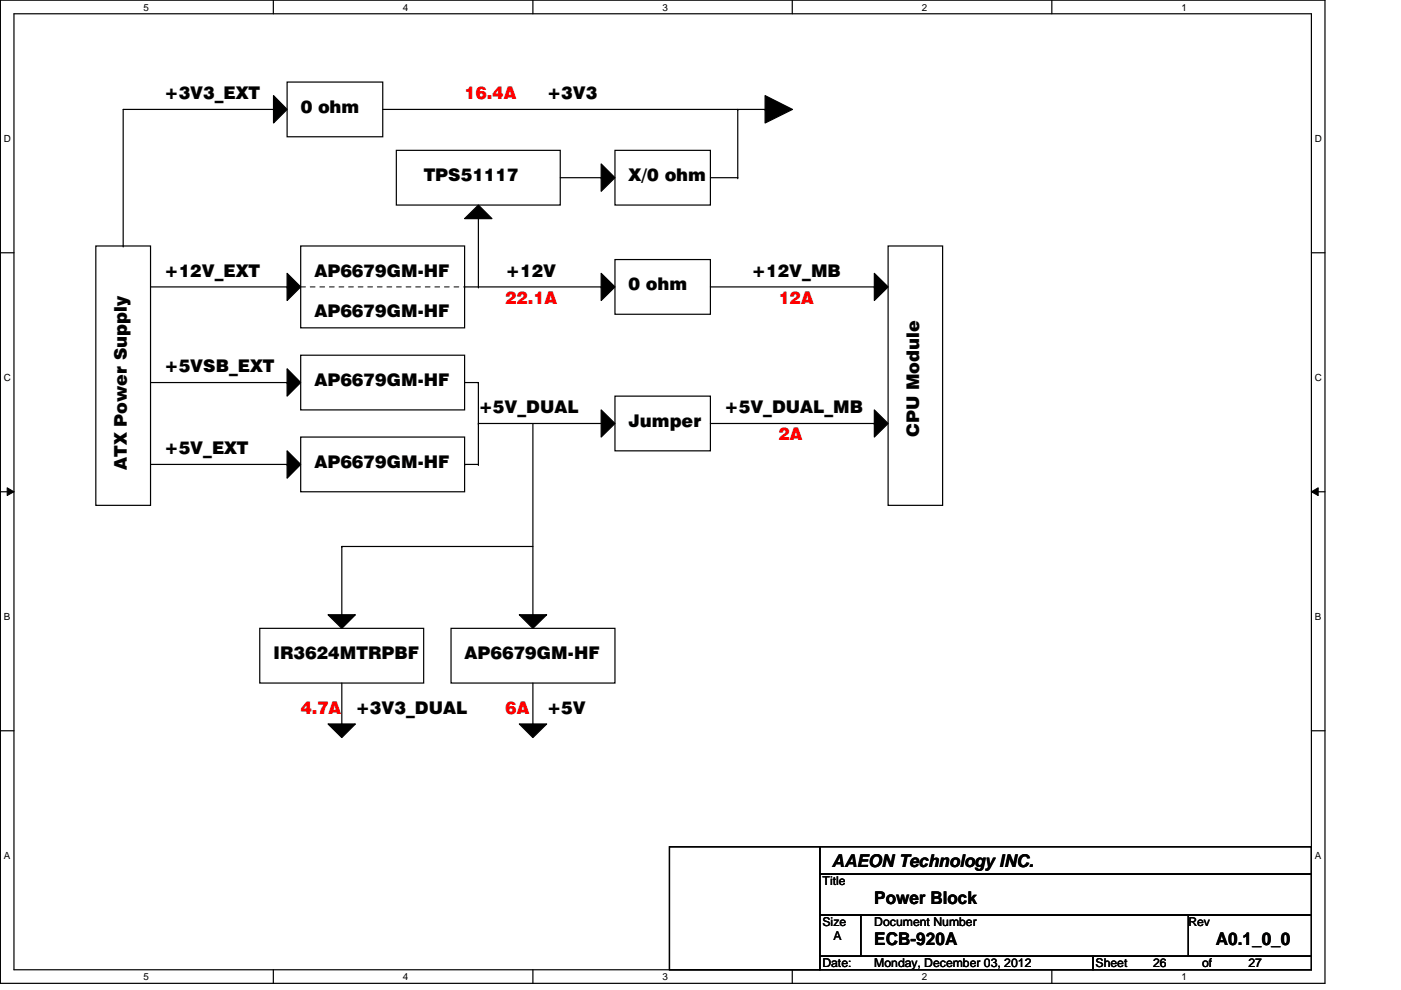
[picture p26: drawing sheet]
<svg xmlns="http://www.w3.org/2000/svg" width="297mm" height="210mm" viewBox="0 0 297 210" stroke-linecap="round" stroke-linejoin="round" font-family="sans-serif">
<defs><g id="words">
<g font-size="3.7">
<text x="34.8" y="21">+3V3_EXT</text>
<text x="63.8" y="23.9">0 ohm</text>
<text x="115.9" y="21">+3V3</text>
<text x="89.8" y="38.4">TPS51117</text>
<text x="133.3" y="38.4">X/0 ohm</text>
<text x="34.8" y="58.6">+12V_EXT</text>
<text x="66.7" y="58.6">AP6679GM-HF</text>
<text x="107.2" y="58.6">+12V</text>
<text x="159.3" y="58.6">+12V_MB</text>
<text x="133.3" y="61.6">0 ohm</text>
<text x="66.7" y="67.3">AP6679GM-HF</text>
<text x="34.8" y="78.9">+5VSB_EXT</text>
<text x="66.7" y="81.8">AP6679GM-HF</text>
<text x="101.4" y="87.6">+5V_DUAL</text>
<text x="153.5" y="87.6">+5V_DUAL_MB</text>
<text x="133.3" y="90.5">Jumper</text>
<text x="194.9" y="92.7" transform="rotate(-90 194.9 92.7)">CPU Module</text>
<text x="26.9" y="99.7" transform="rotate(-90 26.9 99.7)">ATX Power Supply</text>
<text x="34.8" y="96.3">+5V_EXT</text>
<text x="66.7" y="99.2">AP6679GM-HF</text>
<text x="58" y="139.7">IR3624MTRPBF</text>
<text x="98.5" y="139.7">AP6679GM-HF</text>
<text x="75.4" y="151.3">+3V3_DUAL</text>
<text x="115.9" y="151.3">+5V</text>
<text x="176.4" y="183.8">AAEON Technology INC.</text>
<text x="185.4" y="191.7">Power Block</text>
<text x="185.4" y="200.4">ECB-920A</text>
<text x="257.8" y="200.4">A0.1_0_0</text>
</g>
<g font-size="3.7" fill="#f00">
<text x="98.5" y="21">16.4A</text>
<text x="107.2" y="64.4">22.1A</text>
<text x="165.1" y="64.4">12A</text>
<text x="165.1" y="93.4">2A</text>
<text x="63.8" y="151.3">4.7A</text>
<text x="107.2" y="151.3">6A</text>
</g>
<g font-size="2.6">
<text x="174.4" y="187.7">Title</text>
<text x="174.4" y="196.3">Size</text>
<text x="185.4" y="196.3">Document Number</text>
<text x="252" y="196.3">Rev</text>
<text x="176.7" y="199.3">A</text>
<text x="174.4" y="205.1">Date:</text>
<text x="185.4" y="205.1">Monday, December 03, 2012</text>
<text x="232.3" y="205.1">Sheet</text>
<text x="244.5" y="205.1">26</text>
<text x="254.9" y="205.1">of</text>
<text x="264.7" y="205.1">27</text>
</g>
<g font-size="2.1">
<text x="30.4" y="2.2">5</text>
<text x="85.4" y="2.2">4</text>
<text x="140.5" y="2.2">3</text>
<text x="195.4" y="2.2">2</text>
<text x="250.5" y="2.2">1</text>
<text x=".8" y="30.1">D</text>
<text x="278.8" y="30.1">D</text>
<text x=".8" y="80.8">C</text>
<text x="278.8" y="80.8">C</text>
<text x=".8" y="131.5">B</text>
<text x="278.8" y="131.5">B</text>
<text x=".8" y="182.2">A</text>
<text x="278.8" y="182.2">A</text>
<text x="30.4" y="207.8">5</text>
<text x="85.4" y="207.8">4</text>
<text x="140.5" y="207.8">3</text>
<text x="195.4" y="207.8">2</text>
<text x="250.5" y="207.8">1</text>
</g>
</g></defs>
<path d="M.1 0h280.8v208.5h-280.8zM3 2.9h275v202.7h-275z" fill="none" stroke="#000" stroke-width=".25"/>
<g fill="#fff">
<path d="M30.4 .3h1.2v2.4h-1.2z"/>
<path d="M30.4 205.9h1.2v2.3h-1.2z"/>
</g>
<path d="M58 0v2.9M58 205.6v2.9" fill="none" stroke="#000" stroke-width=".25"/>
<g fill="#fff">
<path d="M85.4 .3h1.2v2.4h-1.2z"/>
<path d="M85.4 205.9h1.2v2.3h-1.2z"/>
</g>
<path d="M113 0v2.9M113 205.6v2.9" fill="none" stroke="#000" stroke-width=".25"/>
<g fill="#fff">
<path d="M140.5 .3h1.1v2.4h-1.1z"/>
<path d="M140.5 205.9h1.1v2.3h-1.1z"/>
</g>
<path d="M168 0v2.9M168 205.6v2.9" fill="none" stroke="#000" stroke-width=".25"/>
<g fill="#fff">
<path d="M195.4 .3h1.2v2.4h-1.2z"/>
<path d="M195.4 205.9h1.2v2.3h-1.2z"/>
</g>
<path d="M223 0v2.9M223 205.6v2.9" fill="none" stroke="#000" stroke-width=".25"/>
<g fill="#fff">
<path d="M250.5 .3h1.1v2.4h-1.1z"/>
<path d="M250.5 205.9h1.1v2.3h-1.1z"/>
<path d="M.8 28.2h1.5v2.4h-1.5z"/>
<path d="M278.8 28.2h1.4v2.4h-1.4z"/>
<path d="M.8 78.9h1.5v2.3h-1.5z"/>
<path d="M278.8 78.9h1.4v2.3h-1.4z"/>
</g>
<path d="M.1 53.6h2.9M278 53.6h2.9" fill="none" stroke="#000" stroke-width=".25"/>
<g fill="#fff">
<path d="M.8 129.6h1.4v2.3h-1.4z"/>
<path d="M278.8 129.6h1.3v2.3h-1.3z"/>
</g>
<path d="M.1 104.3h2.9M278 104.3h2.9" fill="none" stroke="#000" stroke-width=".25"/>
<path d="M1.5 103.4l1.5 .9-1.5 .8zM278 104.3l1.5-.9v1.7z" fill="#000"/>
<path d="M1.5 103.4l1.5 .9-1.5 .8zM278 104.3l1.5-.9v1.7z" fill="none" stroke="#000" stroke-width=".21"/>
<g fill="#fff">
<path d="M.8 180.3h1.4v2.3h-1.4z"/>
<path d="M278.8 180.3h1.3v2.3h-1.3z"/>
</g>
<g fill="none" stroke="#000" stroke-width=".25">
<path d="M60.9 17.4h20.2v11.6h-20.2zM58 20.3l2.9 2.9-2.9 2.9zM58 23.2h.1M58 23.2h-31.9v29M81.1 23.2h81.1M84 31.9h34.8v11.6h-34.8zM118.8 37.7h8.7M127.5 34.8l2.9 2.9-2.9 2.9zM127.5 37.7h.1M130.4 31.9h20.2v11.6h-20.2zM150.6 37.7h5.8M156.4 37.7h.1"/>
<path d="M156.4 23.2h.1M156.4 23.2v14.5M162.2 20.3l5.8 2.9-5.8 2.9zM162.2 23.2h.1M20.3 52.2h11.6v54.9h-11.6zM26.1 52.2h.1M60.9 58l2.9 2.8-2.9 2.9zM63.8 52.2h34.7v17.3h-34.7zM98.5 46.4l2.9-2.9 2.9 2.9zM101.4 46.4v14.4M127.5 58l2.9 2.8-2.9 2.9zM130.4 55h20.2v11.6h-20.2z"/>
<path d="M185.4 58l2.9 2.8-2.9 2.9zM188.3 52.2h11.6v54.9h-11.6zM31.9 60.8h29M60.9 78.2l2.9 2.9-2.9 2.9zM60.9 60.8h.1M63.8 75.3h34.7v11.6h-34.7zM98.5 60.8h29M101.4 60.8h.1M127.5 60.8h.1M150.6 60.8h34.8M185.4 60.8h.1M31.9 81.1h29"/>
<path d="M31.9 98.5h29M60.9 95.6l2.9 2.9-2.9 2.9zM60.9 81.1h.1M60.9 98.5h.1M63.8 92.7h34.7v11.6h-34.7zM98.5 98.5h.1M98.5 81.1h2.9M98.5 98.5h2.9M101.4 81.1h.1M101.4 98.5h.1M101.4 89.8h.1M101.4 81.1v17.4"/>
<path d="M101.4 89.8h26.1M113 89.8v40.5M127.5 86.9l2.9 2.9-2.9 2.9zM130.4 84h20.2v11.6h-20.2zM150.6 89.8h34.8M185.4 86.9l2.9 2.9-2.9 2.9zM185.4 89.8h.1M72.5 115.9h.1M72.5 115.9h40.5M72.5 115.9v14.4M55.1 133.2h34.7v11.6h-34.7zM69.6 130.3h5.7l-2.8 2.9z"/>
<path d="M72.5 130.3h.1M95.6 133.2h34.8v11.6h-34.8zM110.1 130.3h5.8l-2.9 2.9zM113 130.3h.1M.1 154.9h2.9M69.6 153.5h5.7l-2.8 2.9zM72.5 153.5h.1M72.5 144.8v8.7M110.1 153.5h5.8l-2.9 2.9zM113 153.5h.1M113 144.8v8.7M278 154.9h2.9"/>
<path d="M141.9 179.5h31.9v26.1h-31.9zM173.8 179.5h104.2v5.8h-104.2zM173.8 185.3h104.2v8.7h-104.2zM173.8 194h8.7v8.7h-8.7zM182.5 194h69.5v8.7h-69.5zM252 194h26v8.7h-26zM173.8 202.7h57.9v2.9h-57.9zM231.7 202.7h46.3v2.9h-46.3z"/>
</g>
<g fill="#000">
<path d="M58 20.3l2.9 2.9-2.9 2.9z" fill-rule="evenodd"/>
<path d="M127.5 34.8l2.9 2.9-2.9 2.9z" fill-rule="evenodd"/>
<path d="M162.2 20.3l5.8 2.9-5.8 2.9z" fill-rule="evenodd"/>
<path d="M60.9 58l2.9 2.8-2.9 2.9z" fill-rule="evenodd"/>
<path d="M98.5 46.4l2.9-2.9 2.9 2.9z" fill-rule="evenodd"/>
<path d="M127.5 58l2.9 2.8-2.9 2.9z" fill-rule="evenodd"/>
<path d="M185.4 58l2.9 2.8-2.9 2.9z" fill-rule="evenodd"/>
<path d="M60.9 78.2l2.9 2.9-2.9 2.9z" fill-rule="evenodd"/>
<path d="M60.9 95.6l2.9 2.9-2.9 2.9z" fill-rule="evenodd"/>
<path d="M127.5 86.9l2.9 2.9-2.9 2.9z" fill-rule="evenodd"/>
<path d="M185.4 86.9l2.9 2.9-2.9 2.9z" fill-rule="evenodd"/>
<path d="M69.6 130.3h5.7l-2.8 2.9z" fill-rule="evenodd"/>
<path d="M110.1 130.3h5.8l-2.9 2.9z" fill-rule="evenodd"/>
<path d="M69.6 153.5h5.7l-2.8 2.9z" fill-rule="evenodd"/>
<path d="M110.1 153.5h5.8l-2.9 2.9z" fill-rule="evenodd"/>
</g>
<path d="M63.8 60.8h34.7M98.5 60.8h.1" fill="none" stroke="#000" stroke-width=".21" stroke-dasharray="1 1 1 1 1 1 1 1"/>
<use href="#words"/>
</svg>
